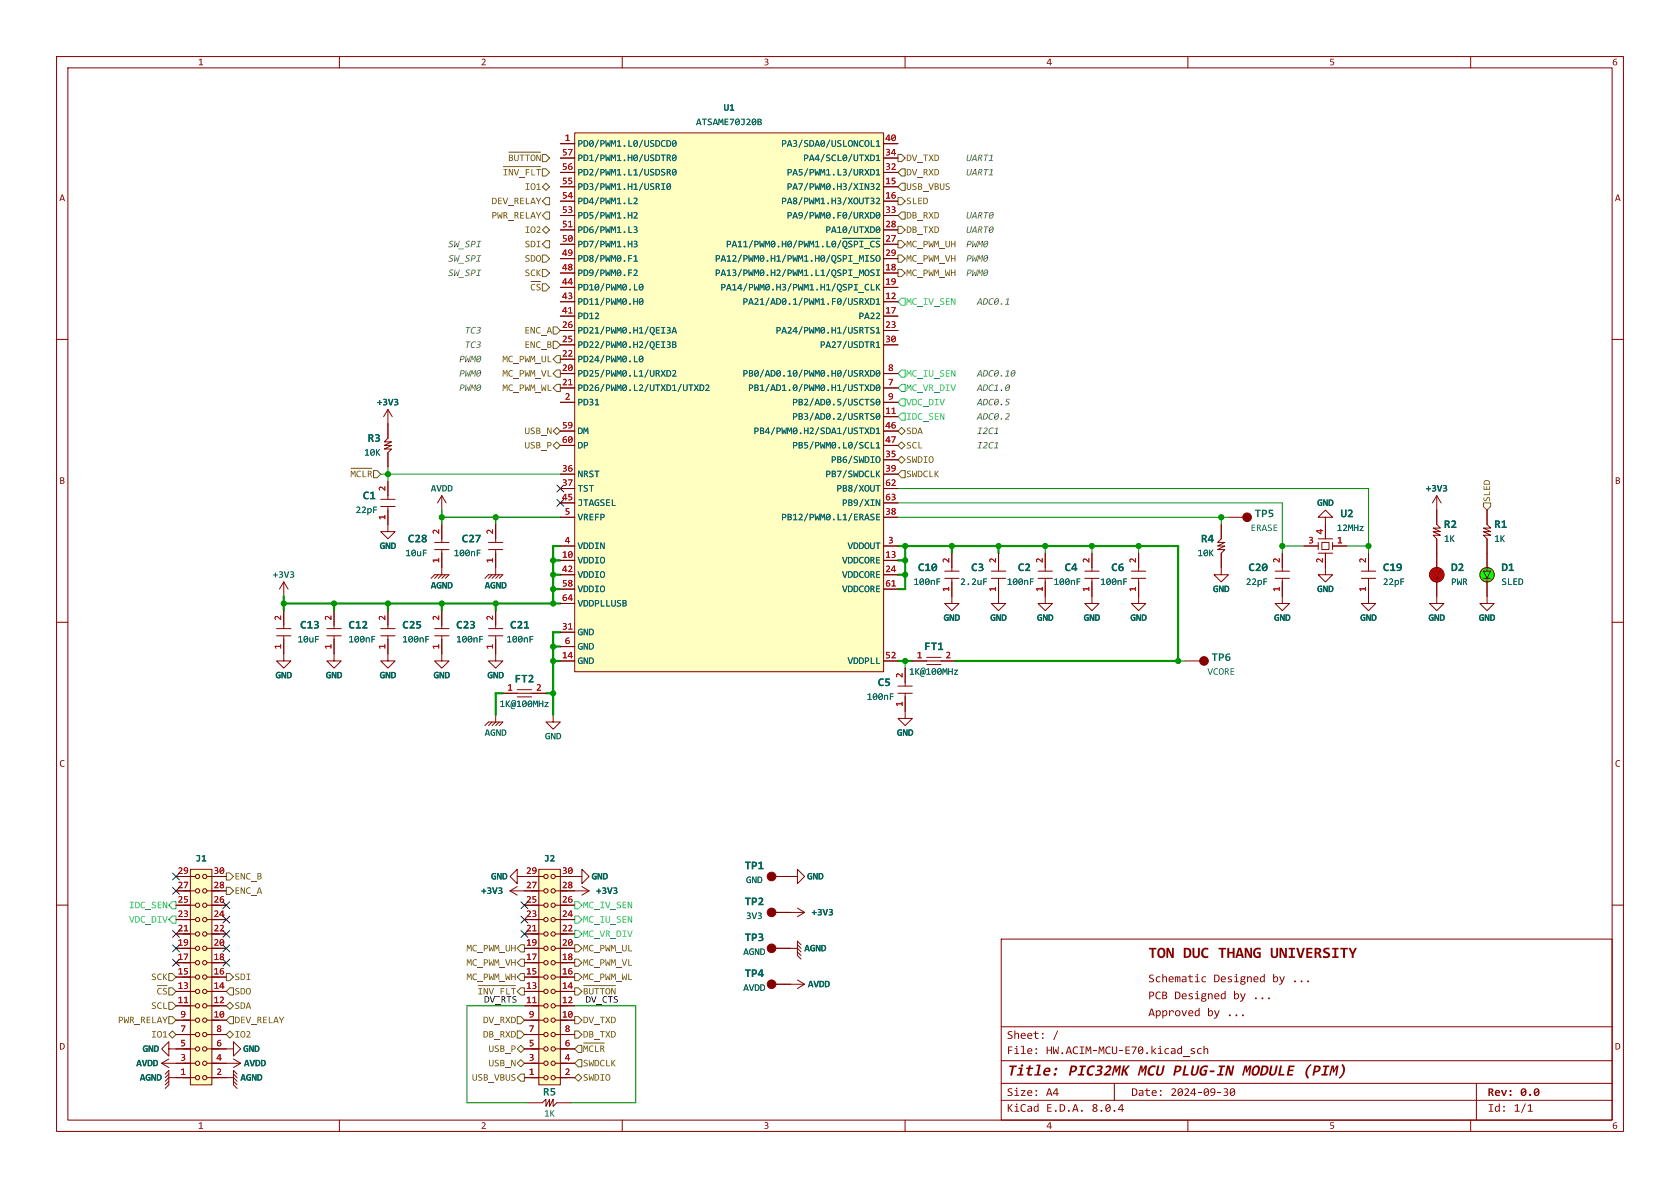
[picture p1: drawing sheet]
<svg xmlns="http://www.w3.org/2000/svg" width="297mm" height="210mm" viewBox="0 0 297 210" stroke-linecap="round" stroke-linejoin="round" font-family="sans-serif">
<defs><g id="words">
<g font-size="2.8" fill="#840000">
<text x="203" y="169.9">TONDUCTHANGUNIVERSITY</text>
<text x="178" y="190.7">Title:</text>
<text x="188.8" y="190.7">PIC32MKMCUPLUG-IN MODULE</text>
<text x="230.3" y="190.7">(PIM)</text>
</g>
<g font-size="2.1" fill="#006464">
<text x="65" y="78.5">R3</text>
<text x="64.1" y="88.7">C1</text>
<text x="221.8" y="91.9">TP5</text>
<text x="237" y="91.9">U2</text>
<text x="255.3" y="93.8">R2</text>
<text x="264.2" y="93.8">R1</text>
<text x="72.1" y="96.3">C28</text>
<text x="81.6" y="96.3">C27</text>
<text x="162.3" y="101.4">C10</text>
<text x="171.7" y="101.4">C3</text>
<text x="179.9" y="101.4">C2</text>
<text x="188.2" y="101.4">C4</text>
<text x="196.4" y="101.4">C6</text>
<text x="212.3" y="96.3">R4</text>
<text x="220.7" y="101.4">C20</text>
<text x="244.5" y="101.4">C19</text>
<text x="256.5" y="101.4">D2</text>
<text x="265.4" y="101.4">D1</text>
<text x="53.1" y="111.6">C13</text>
<text x="61.6" y="111.6">C12</text>
<text x="71.1" y="111.6">C25</text>
<text x="80.6" y="111.6">C23</text>
<text x="90.2" y="111.6">C21</text>
<text x="163.4" y="115.4">FT1</text>
<text x="214.2" y="117.3">TP6</text>
<text x="91" y="121.1">FT2</text>
<text x="155.2" y="121.7">C5</text>
<text x="131.6" y="154.1">TP1</text>
<text x="131.6" y="160.5">TP2</text>
<text x="131.6" y="166.8">TP3</text>
<text x="131.6" y="173.2">TP4</text>
<text x="96" y="194.1">R5</text>
</g>
<g font-size="2.1" fill="#840000">
<text x="203" y="174.1">Schematic</text>
<text x="203" y="177.1">PCBDesigned</text>
<text x="214.5" y="174.1">Designed</text>
<text x="218" y="177.1">by ...</text>
<text x="224.9" y="174.1">by ...</text>
<text x="178" y="184.1">Sheet:</text>
<text x="186.1" y="184.1">/</text>
<text x="203" y="180.1">Approved by ...</text>
<text x="178" y="186.8">File:</text>
<text x="184.9" y="186.8">HW.ACIM-MCU-E70.kicad_sch</text>
<text x="178" y="197">KiCad E.D.A.</text>
<text x="178" y="194.2">Size:</text>
<text x="184.9" y="194.2">A4</text>
<text x="193" y="197">8.0.4</text>
<text x="200" y="194.2">Date:</text>
<text x="206.9" y="194.2">2024-09-30</text>
<text x="263" y="194.2">Rev: 0.0</text>
<text x="263" y="197">Id:</text>
<text x="267.6" y="197">1/1</text>
</g>
<g font-size="1.8" fill="#840000">
<text x="35" y="11.9">1</text>
<text x="85" y="11.9">2</text>
<text x="135" y="11.9">3</text>
<text x="185" y="11.9">4</text>
<text x="235" y="11.9">5</text>
<text x="285" y="11.9">6</text>
<text x="10.5" y="35.9">A</text>
<text x="285.5" y="35.9">A</text>
<text x="10.5" y="85.9">B</text>
<text x="285.5" y="85.9">B</text>
<text x="10.5" y="135.9">C</text>
<text x="285.5" y="135.9">C</text>
<text x="10.5" y="185.9">D</text>
<text x="285.5" y="185.9">D</text>
<text x="35" y="199.9">1</text>
<text x="85" y="199.9">2</text>
<text x="135" y="199.9">3</text>
<text x="185" y="199.9">4</text>
<text x="235" y="199.9">5</text>
<text x="285" y="199.9">6</text>
</g>
<g font-size="1.8" fill="#006464">
<text x="123" y="22.5">ATSAME70J20B</text>
<text x="127.9" y="20">U1</text>
<text x="102.1" y="26.3">PD0/PWM1.L0/USDCD0</text>
<text x="102.1" y="28.8">PD1/PWM1.H0/USDTR0</text>
<text x="138.1" y="26.3">PA3/SDA0/USLONCOL1</text>
<text x="142" y="28.8">PA4/SCL0/UTXD1</text>
<text x="102.1" y="33.9">PD3/PWM1.H1/USRI0</text>
<text x="102.1" y="31.4">PD2/PWM1.L1/USDSR0</text>
<text x="139.1" y="33.9">PA7/PWM0.H3/XIN32</text>
<text x="139.1" y="31.4">PA5/PWM1.L3/URXD1</text>
<text x="102.1" y="41.5">PD6/PWM1.L3</text>
<text x="102.1" y="39">PD5/PWM1.H2</text>
<text x="102.1" y="36.5">PD4/PWM1.L2</text>
<text x="138.1" y="36.5">PA8/PWM1.H3/XOUT32</text>
<text x="139.1" y="39">PA9/PWM0.F0/URXD0</text>
<text x="145.9" y="41.5">PA10/UTXD0</text>
<text x="102.1" y="46.6">PD8/PWM0.F1</text>
<text x="102.1" y="44.1">PD7/PWM1.H3</text>
<text x="126.4" y="46.6">PA12/PWM0.H1/PWM1.H0/QSPI_MISO</text>
<text x="128.4" y="44.1">PA11/PWM0.H0/PWM1.L0/~{QSPI_CS}</text>
<text x="102.1" y="51.7">PD10/PWM0.L0</text>
<text x="102.1" y="49.2">PD9/PWM0.F2</text>
<text x="126.4" y="49.2">PA13/PWM0.H2/PWM1.L1/QSPI_MOSI</text>
<text x="127.4" y="51.7">PA14/PWM0.H3/PWM1.H1/QSPI_CLK</text>
<text x="102.1" y="59.3">PD21/PWM0.H1/QEI3A</text>
<text x="102.1" y="56.8">PD12</text>
<text x="102.1" y="54.2">PD11/PWM0.H0</text>
<text x="131.3" y="54.2">PA21/AD0.1/PWM1.F0/USRXD1</text>
<text x="137.1" y="59.3">PA24/PWM0.H1/USRTS1</text>
<text x="151.8" y="56.8">PA22</text>
<text x="102.1" y="64.4">PD24/PWM0.L0</text>
<text x="102.1" y="61.9">PD22/PWM0.H2/QEI3B</text>
<text x="145" y="61.9">PA27/USDTR1</text>
<text x="102.1" y="66.9">PD25/PWM0.L1/URXD2</text>
<text x="102.1" y="69.5">PD26/PWM0.L2/UTXD1/UTXD2</text>
<text x="131.3" y="66.9">PB0/AD0.10/PWM0.H0/USRXD0</text>
<text x="132.3" y="69.5">PB1/AD1.0/PWM0.H1/USTXD0</text>
<text x="66.6" y="72">+3V3</text>
<text x="102.1" y="72">PD31</text>
<text x="102.1" y="77.1">DM</text>
<text x="133.2" y="77.1">PB4/PWM0.H2/SDA1/USTXD1</text>
<text x="140.1" y="74.6">PB3/AD0.2/USRTS0</text>
<text x="140.1" y="72">PB2/AD0.5/USCTS0</text>
<text x="64.4" y="80.9">10K</text>
<text x="102.1" y="79.6">DP</text>
<text x="140.1" y="79.6">PB5/PWM0.L0/SCL1</text>
<text x="146.9" y="82.2">PB6/SWDIO</text>
<text x="76.2" y="87.3">AVDD</text>
<text x="102.1" y="84.7">NRST</text>
<text x="102.1" y="87.3">TST</text>
<text x="102.1" y="89.8">JTAGSEL</text>
<text x="145.9" y="84.7">PB7/SWDCLK</text>
<text x="147.9" y="87.3">PB8/XOUT</text>
<text x="148.9" y="89.8">PB9/XIN</text>
<text x="232.9" y="89.8">GND</text>
<text x="252" y="87.3">+3V3</text>
<text x="62.9" y="91.1">22pF</text>
<text x="102.1" y="92.3">VREFP</text>
<text x="138.1" y="92.3">PB12/PWM0.L1/ERASE</text>
<text x="221.1" y="94.2">ERASE</text>
<text x="236.3" y="94.2">12MHz</text>
<text x="67.1" y="97.4">GND</text>
<text x="71.7" y="98.7">10uF</text>
<text x="80.2" y="98.7">100nF</text>
<text x="102.1" y="100">VDDIO</text>
<text x="102.1" y="97.4">VDDIN</text>
<text x="148.9" y="100">VDDCORE</text>
<text x="149.8" y="97.4">VDDOUT</text>
<text x="211.7" y="98.7">10K</text>
<text x="255.3" y="96.2">1K</text>
<text x="264.2" y="96.2">1K</text>
<text x="48.2" y="102.5">+3V3</text>
<text x="76.2" y="104.4">AGND</text>
<text x="85.7" y="104.4">AGND</text>
<text x="102.1" y="102.5">VDDIO</text>
<text x="102.1" y="105">VDDIO</text>
<text x="102.1" y="107.6">VDDPLLUSB</text>
<text x="148.9" y="102.5">VDDCORE</text>
<text x="148.9" y="105">VDDCORE</text>
<text x="161.5" y="103.8">100nF</text>
<text x="169.7" y="103.8">2.2uF</text>
<text x="178" y="103.8">100nF</text>
<text x="186.3" y="103.8">100nF</text>
<text x="194.5" y="103.8">100nF</text>
<text x="214.4" y="105">GND</text>
<text x="220.2" y="103.8">22pF</text>
<text x="232.9" y="105">GND</text>
<text x="244.5" y="103.8">22pF</text>
<text x="256.5" y="103.8">PWR</text>
<text x="265.4" y="103.8">SLED</text>
<text x="52.6" y="113.9">10uF</text>
<text x="61.6" y="113.9">100nF</text>
<text x="71.1" y="113.9">100nF</text>
<text x="80.6" y="113.9">100nF</text>
<text x="89.5" y="113.9">100nF</text>
<text x="102.1" y="112.7">GND</text>
<text x="166.8" y="110.1">GND</text>
<text x="175.1" y="110.1">GND</text>
<text x="183.3" y="110.1">GND</text>
<text x="191.6" y="110.1">GND</text>
<text x="199.8" y="110.1">GND</text>
<text x="225.2" y="110.1">GND</text>
<text x="240.5" y="110.1">GND</text>
<text x="252.5" y="110.1">GND</text>
<text x="261.4" y="110.1">GND</text>
<text x="102.1" y="117.7">GND</text>
<text x="102.1" y="115.2">GND</text>
<text x="149.8" y="117.7">VDDPLL</text>
<text x="160.7" y="119.6">1K@100MHz</text>
<text x="213.5" y="119.6">VCORE</text>
<text x="48.7" y="120.3">GND</text>
<text x="57.6" y="120.3">GND</text>
<text x="67.1" y="120.3">GND</text>
<text x="76.6" y="120.3">GND</text>
<text x="86.2" y="120.3">GND</text>
<text x="88.3" y="125.4">1K@100MHz</text>
<text x="153.2" y="124.1">100nF</text>
<text x="85.7" y="130.4">AGND</text>
<text x="96.3" y="131.1">GND</text>
<text x="158.6" y="130.4">GND</text>
<text x="34.6" y="152.7">J1</text>
<text x="86.8" y="155.8">GND</text>
<text x="96.2" y="152.7">J2</text>
<text x="104.6" y="155.8">GND</text>
<text x="142.7" y="155.8">GND</text>
<text x="85" y="158.4">+3V3</text>
<text x="105.4" y="158.4">+3V3</text>
<text x="131.9" y="156.5">GND</text>
<text x="131.9" y="162.8">3V3</text>
<text x="143.5" y="162.2">+3V3</text>
<text x="131.4" y="169.2">AGND</text>
<text x="142.2" y="168.5">AGND</text>
<text x="131.4" y="175.5">AVDD</text>
<text x="142.8" y="174.9">AVDD</text>
<text x="24.1" y="188.9">AVDD</text>
<text x="24.7" y="191.4">AGND</text>
<text x="25.2" y="186.3">GND</text>
<text x="42.5" y="191.4">AGND</text>
<text x="43" y="186.3">GND</text>
<text x="43.1" y="188.9">AVDD</text>
<text x="96.2" y="197.8">1K</text>
</g>
<g font-size="1.8" fill="#725600">
<text x="89.8" y="28.8">~{BUTTON}</text>
<text x="160.2" y="28.8">DV_TXD</text>
<text x="88.9" y="31.4">~{INV_FLT}</text>
<text x="92.8" y="33.9">IO1</text>
<text x="160.2" y="31.4">DV_RXD</text>
<text x="160.2" y="33.9">USB_VBUS</text>
<text x="86.9" y="36.5">DEV_RELAY</text>
<text x="86.9" y="39">PWR_RELAY</text>
<text x="92.8" y="41.5">IO2</text>
<text x="160.2" y="36.5">SLED</text>
<text x="160.2" y="41.5">DB_TXD</text>
<text x="160.2" y="39">DB_RXD</text>
<text x="92.8" y="46.6">SDO</text>
<text x="92.8" y="44.1">SDI</text>
<text x="160.2" y="46.6">MC_PWM_VH</text>
<text x="92.8" y="49.2">SCK</text>
<text x="93.7" y="51.7">~{CS}</text>
<text x="160.2" y="49.2">MC_PWM_WH</text>
<text x="92.7" y="59.3">ENC_A</text>
<text x="88.8" y="64.4">MC_PWM_UL</text>
<text x="92.7" y="61.9">ENC_B</text>
<text x="88.8" y="66.9">MC_PWM_VL</text>
<text x="88.8" y="69.5">MC_PWM_WL</text>
<text x="92.7" y="77.1">USB_N</text>
<text x="160.2" y="77.1">SDA</text>
<text x="92.7" y="79.6">USB_P</text>
<text x="160.2" y="79.6">SCL</text>
<text x="160.2" y="82.2">SWDIO</text>
<text x="160.2" y="84.7">SWDCLK</text>
<text x="263.8" y="88.7" transform="rotate(-90 263.8 88.7)">SLED</text>
<text x="41.5" y="155.8">ENC_B</text>
<text x="41.5" y="158.4">ENC_A</text>
<text x="26.7" y="173.6">SCK</text>
<text x="41.5" y="173.6">SDI</text>
<text x="82.5" y="168.5">MC_PWM_UH</text>
<text x="82.5" y="173.6">MC_PWM_WH</text>
<text x="82.5" y="171.1">MC_PWM_VH</text>
<text x="103.1" y="173.6">MC_PWM_WL</text>
<text x="103.1" y="171.1">MC_PWM_VL</text>
<text x="103.1" y="168.5">MC_PWM_UL</text>
<text x="26.7" y="178.7">SCL</text>
<text x="27.7" y="176.2">~{CS}</text>
<text x="41.5" y="176.2">SDO</text>
<text x="41.5" y="178.7">SDA</text>
<text x="84.4" y="176.2">~{INV_FLT}</text>
<text x="103.1" y="176.2">~{BUTTON}</text>
<text x="20.9" y="181.2">PWR_RELAY</text>
<text x="26.7" y="183.8">IO1</text>
<text x="41.5" y="183.8">IO2</text>
<text x="41.5" y="181.2">DEV_RELAY</text>
<text x="85.4" y="183.8">DB_RXD</text>
<text x="85.4" y="181.2">DV_RXD</text>
<text x="103.1" y="181.2">DV_TXD</text>
<text x="103.1" y="183.8">DB_TXD</text>
<text x="83.4" y="191.4">USB_VBUS</text>
<text x="86.4" y="186.3">USB_P</text>
<text x="86.4" y="188.9">USB_N</text>
<text x="103.1" y="191.4">SWDIO</text>
<text x="103.1" y="188.9">SWDCLK</text>
</g>
<g font-size="1.8" fill="#a90000">
<text x="99.4" y="27.7">57</text>
<text x="99.8" y="25.1">1</text>
<text x="156.5" y="27.7">34</text>
<text x="156.5" y="25.1">40</text>
<text x="99.4" y="35.3">54</text>
<text x="99.4" y="32.8">55</text>
<text x="99.4" y="30.2">56</text>
<text x="156.5" y="32.8">15</text>
<text x="156.5" y="35.3">16</text>
<text x="156.5" y="30.2">32</text>
<text x="99.4" y="40.4">51</text>
<text x="99.4" y="37.8">53</text>
<text x="156.5" y="40.4">28</text>
<text x="156.5" y="37.8">33</text>
<text x="99.4" y="45.5">49</text>
<text x="99.4" y="42.9">50</text>
<text x="156.5" y="42.9">27</text>
<text x="156.5" y="45.5">29</text>
<text x="99.4" y="53.1">43</text>
<text x="99.4" y="50.5">44</text>
<text x="99.4" y="48">48</text>
<text x="156.5" y="53.1">12</text>
<text x="156.5" y="48">18</text>
<text x="156.5" y="50.5">19</text>
<text x="99.4" y="58.2">26</text>
<text x="99.4" y="55.6">41</text>
<text x="156.5" y="55.6">17</text>
<text x="156.5" y="58.2">23</text>
<text x="99.4" y="65.8">20</text>
<text x="99.4" y="63.2">22</text>
<text x="99.4" y="60.7">25</text>
<text x="156.5" y="60.7">30</text>
<text x="157" y="65.8">8</text>
<text x="99.4" y="68.3">21</text>
<text x="99.8" y="70.9">2</text>
<text x="157" y="68.3">7</text>
<text x="157" y="70.9">9</text>
<text x="99.4" y="75.9">59</text>
<text x="156.5" y="73.4">11</text>
<text x="156.5" y="75.9">46</text>
<text x="99.4" y="83.6">36</text>
<text x="99.4" y="78.5">60</text>
<text x="156.5" y="81">35</text>
<text x="156.5" y="83.6">39</text>
<text x="156.5" y="78.5">47</text>
<text x="68.3" y="86.8" transform="rotate(-90 68.3 86.8)">2</text>
<text x="99.4" y="86.1">37</text>
<text x="99.4" y="88.6">45</text>
<text x="156.5" y="86.1">62</text>
<text x="156.5" y="88.6">63</text>
<text x="68.3" y="91.9" transform="rotate(-90 68.3 91.9)">1</text>
<text x="77.9" y="94.5" transform="rotate(-90 77.9 94.5)">2</text>
<text x="87.4" y="94.5" transform="rotate(-90 87.4 94.5)">2</text>
<text x="99.8" y="91.2">5</text>
<text x="156.5" y="91.2">38</text>
<text x="234.1" y="94.5" transform="rotate(-90 234.1 94.5)">4</text>
<text x="77.9" y="99.5" transform="rotate(-90 77.9 99.5)">1</text>
<text x="87.4" y="99.5" transform="rotate(-90 87.4 99.5)">1</text>
<text x="99.4" y="98.8">10</text>
<text x="99.4" y="101.3">42</text>
<text x="99.8" y="96.3">4</text>
<text x="156.5" y="98.8">13</text>
<text x="156.5" y="101.3">24</text>
<text x="157" y="96.3">3</text>
<text x="168" y="99.5" transform="rotate(-90 168 99.5)">2</text>
<text x="176.3" y="99.5" transform="rotate(-90 176.3 99.5)">2</text>
<text x="184.5" y="99.5" transform="rotate(-90 184.5 99.5)">2</text>
<text x="192.8" y="99.5" transform="rotate(-90 192.8 99.5)">2</text>
<text x="201" y="99.5" transform="rotate(-90 201 99.5)">2</text>
<text x="226.4" y="99.5" transform="rotate(-90 226.4 99.5)">2</text>
<text x="231.3" y="96.3">3</text>
<text x="234.1" y="99.5" transform="rotate(-90 234.1 99.5)">2</text>
<text x="236.4" y="96.3">1</text>
<text x="241.7" y="99.5" transform="rotate(-90 241.7 99.5)">2</text>
<text x="99.4" y="103.9">58</text>
<text x="99.4" y="106.4">64</text>
<text x="156.5" y="103.9">61</text>
<text x="168" y="104.6" transform="rotate(-90 168 104.6)">1</text>
<text x="176.3" y="104.6" transform="rotate(-90 176.3 104.6)">1</text>
<text x="184.5" y="104.6" transform="rotate(-90 184.5 104.6)">1</text>
<text x="192.8" y="104.6" transform="rotate(-90 192.8 104.6)">1</text>
<text x="201" y="104.6" transform="rotate(-90 201 104.6)">1</text>
<text x="226.4" y="104.6" transform="rotate(-90 226.4 104.6)">1</text>
<text x="241.7" y="104.6" transform="rotate(-90 241.7 104.6)">1</text>
<text x="49.9" y="109.7" transform="rotate(-90 49.9 109.7)">2</text>
<text x="58.8" y="109.7" transform="rotate(-90 58.8 109.7)">2</text>
<text x="68.3" y="109.7" transform="rotate(-90 68.3 109.7)">2</text>
<text x="77.9" y="109.7" transform="rotate(-90 77.9 109.7)">2</text>
<text x="87.4" y="109.7" transform="rotate(-90 87.4 109.7)">2</text>
<text x="99.4" y="111.5">31</text>
<text x="49.9" y="114.8" transform="rotate(-90 49.9 114.8)">1</text>
<text x="58.8" y="114.8" transform="rotate(-90 58.8 114.8)">1</text>
<text x="68.3" y="114.8" transform="rotate(-90 68.3 114.8)">1</text>
<text x="77.9" y="114.8" transform="rotate(-90 77.9 114.8)">1</text>
<text x="87.4" y="114.8" transform="rotate(-90 87.4 114.8)">1</text>
<text x="99.4" y="116.6">14</text>
<text x="99.8" y="114">6</text>
<text x="156.5" y="116.6">52</text>
<text x="159.8" y="119.9" transform="rotate(-90 159.8 119.9)">2</text>
<text x="162.1" y="116.6">1</text>
<text x="167.2" y="116.6">2</text>
<text x="89.7" y="122.3">1</text>
<text x="94.8" y="122.3">2</text>
<text x="159.8" y="124.9" transform="rotate(-90 159.8 124.9)">1</text>
<text x="31.4" y="154.7">29</text>
<text x="37.8" y="154.7">30</text>
<text x="93" y="154.7">29</text>
<text x="99.4" y="154.7">30</text>
<text x="31.4" y="159.8">25</text>
<text x="31.4" y="157.2">27</text>
<text x="37.8" y="159.8">26</text>
<text x="37.8" y="157.2">28</text>
<text x="93" y="159.8">25</text>
<text x="93" y="157.2">27</text>
<text x="99.4" y="159.8">26</text>
<text x="99.4" y="157.2">28</text>
<text x="31.4" y="167.4">19</text>
<text x="31.4" y="164.8">21</text>
<text x="31.4" y="162.3">23</text>
<text x="37.8" y="167.4">20</text>
<text x="37.8" y="164.8">22</text>
<text x="37.8" y="162.3">24</text>
<text x="93" y="167.4">19</text>
<text x="93" y="164.8">21</text>
<text x="93" y="162.3">23</text>
<text x="99.4" y="167.4">20</text>
<text x="99.4" y="164.8">22</text>
<text x="99.4" y="162.3">24</text>
<text x="31.4" y="172.5">15</text>
<text x="31.4" y="169.9">17</text>
<text x="37.8" y="172.5">16</text>
<text x="37.8" y="169.9">18</text>
<text x="93" y="172.5">15</text>
<text x="93" y="169.9">17</text>
<text x="99.4" y="172.5">16</text>
<text x="99.4" y="169.9">18</text>
<text x="31.4" y="177.5">11</text>
<text x="31.4" y="175">13</text>
<text x="37.8" y="177.5">12</text>
<text x="37.8" y="175">14</text>
<text x="93" y="175">13</text>
<text x="93" y="177.5">11</text>
<text x="99.4" y="177.5">12</text>
<text x="99.4" y="175">14</text>
<text x="31.9" y="185.2">5</text>
<text x="31.9" y="182.6">7</text>
<text x="31.9" y="180.1">9</text>
<text x="37.8" y="180.1">10</text>
<text x="38.2" y="185.2">6</text>
<text x="38.2" y="182.6">8</text>
<text x="93.5" y="185.2">5</text>
<text x="93.5" y="182.6">7</text>
<text x="93.5" y="180.1">9</text>
<text x="99.4" y="180.1">10</text>
<text x="99.8" y="185.2">6</text>
<text x="99.8" y="182.6">8</text>
<text x="31.9" y="187.7">3</text>
<text x="31.9" y="190.2">1</text>
<text x="38.2" y="190.2">2</text>
<text x="38.2" y="187.7">4</text>
<text x="93.5" y="187.7">3</text>
<text x="93.5" y="190.2">1</text>
<text x="99.8" y="190.2">2</text>
<text x="99.8" y="187.7">4</text>
</g>
<g font-size="1.8" fill="#484848">
<text x="170.8" y="28.8">UART1</text>
<text x="170.8" y="31.4">UART1</text>
<text x="170.8" y="41.5">UART0</text>
<text x="170.8" y="39">UART0</text>
<text x="79.2" y="46.6">SW_SPI</text>
<text x="79.2" y="44.1">SW_SPI</text>
<text x="170.8" y="44.1">PWM0</text>
<text x="170.8" y="46.6">PWM0</text>
<text x="79.2" y="49.2">SW_SPI</text>
<text x="170.8" y="49.2">PWM0</text>
<text x="82.2" y="59.3">TC3</text>
<text x="172.7" y="54.2">ADC0.1</text>
<text x="81.2" y="64.4">PWM0</text>
<text x="82.2" y="61.9">TC3</text>
<text x="81.2" y="66.9">PWM0</text>
<text x="81.2" y="69.5">PWM0</text>
<text x="172.7" y="66.9">ADC0.10</text>
<text x="172.7" y="69.5">ADC1.0</text>
<text x="172.7" y="74.6">ADC0.2</text>
<text x="172.7" y="77.1">I2C1</text>
<text x="172.7" y="72">ADC0.5</text>
<text x="172.7" y="79.6">I2C1</text>
</g>
<g font-size="1.8" fill="#00c864">
<text x="160.2" y="54.2">MC_IV_SEN</text>
<text x="160.2" y="66.9">MC_IU_SEN</text>
<text x="160.2" y="69.5">MC_VR_DIV</text>
<text x="160.2" y="74.6">IDC_SEN</text>
<text x="160.2" y="72">VDC_DIV</text>
<text x="22.8" y="160.9">IDC_SEN</text>
<text x="103.1" y="160.9">MC_IV_SEN</text>
<text x="22.8" y="163.5">VDC_DIV</text>
<text x="103.1" y="166">MC_VR_DIV</text>
<text x="103.1" y="163.5">MC_IU_SEN</text>
</g>
<text font-size="1.8" fill="#009600" x="61.9" y="84.7">~{MCLR}</text>
<g font-size="1.8" fill="#0f0f0f">
<text x="85.6" y="177.5">DV_RTS 11</text>
<text x="103.5" y="177.5">DV_CTS</text>
</g>
</g></defs>
<g fill="none" stroke="#840000" stroke-width=".18">
<path d="M10 10h277v190h-277zM12 12h273v186h-273zM60 10v2M110 10v2M160 10v2M210 10v2M260 10v2M10 60h2M285 60h2M10 110h2M285 110h2M10 160h2"/>
<path d="M285 160h2M177 166h108v32h-108zM60 198v2M110 198v2M160 198v2M210 198v2M260 198v2"/>
</g>
<path d="M217.6 192.5a.57 .57 0 0 1 .7 .1 .57 .57 0 0 1 .1 .7 .47 .47 0 0 1-.5 .5 .47 .47 0 0 1-.5-.4h.2a.33 .33 0 0 0 .5 .2 .33 .33 0 0 0 .1-.5v-.2l-.6 .5h-.2v-.3h.2v.1l.5-.4a.31 .31 0 0 0-.4-.3 .31 .31 0 0 0-.1 .5l-.2 .1z" fill="#840000"/>
<path d="M177 194.5h108" fill="none" stroke="#840000" stroke-width=".18"/>
<path d="M198.2 195.2h.3v.9h.2v.1h-.2v.3h-.2v-.3h-.6v-.1h.6v-.7l-.5 .7h-.1z" fill="#840000"/>
<path d="M177 191.5h108" fill="none" stroke="#840000" stroke-width=".18"/>
<g fill="#840000">
<path d="M270.1 195.4l.5-.2v1.2h.3v.1h-.8v-.1h.3v-1l-.3 .2z"/>
<circle cx="183.2" cy="192.8" r=".16"/>
<circle cx="183.2" cy="193.6" r=".16"/>
<circle cx="265.9" cy="195.6" r=".16"/>
<circle cx="265.9" cy="196.4" r=".16"/>
</g>
<path d="M177 187.5h108" fill="none" stroke="#840000" stroke-width=".18"/>
<g fill="#840000">
<path d="M184.7 188.9a.55 .55 0 0 1 .8-.2 .55 .55 0 0 1 .2 .8h-.9a.47 .47 0 0 0 .7 .3v.3a.66 .66 0 0 1-.9 0 .66 .66 0 0 1-.1-.8h.9a.29 .29 0 0 0-.3-.4 .29 .29 0 0 0-.3 .4h-.3z"/>
<path d="M181.8 185.4a.46 .46 0 0 1 .5-.1 .46 .46 0 0 1 .2 .6h-.7l.1 .3h.5v.1a.55 .55 0 0 1-.6 0 .55 .55 0 0 1-.2-.6h.7a.27 .27 0 0 0-.3-.3 .27 .27 0 0 0-.2 .3h-.2z"/>
<circle cx="186.7" cy="189" r=".25"/>
<circle cx="186.5" cy="189.9" r=".25"/>
<circle cx="183.2" cy="185.4" r=".16"/>
<circle cx="183.2" cy="186.2" r=".16"/>
</g>
<path d="M177 181.5h108" fill="none" stroke="#840000" stroke-width=".18"/>
<g fill="#840000">
<circle cx="231.3" cy="173.5" r=".17"/>
<circle cx="224.3" cy="176.5" r=".17"/>
</g>
<path d="M197 191.5v3M261 191.5v6.5" fill="none" stroke="#840000" stroke-width=".18"/>
<circle cx="219.7" cy="179.5" r=".17" fill="#840000"/>
<path d="M68.6 74.9v2.6l-.7 .6h1.3l-1.3 .6h1.3l-1.3 .7h1.3l-.6 .6v2.6" fill="none" stroke="#840000" stroke-width=".18"/>
<path d="M33.7 153.7h3.8v38.1h-3.8z" fill="#ffffc2"/>
<g fill="none" stroke="#840000" stroke-width=".18">
<path d="M161.3 116.8h7.6M163.8 117.5h2.6M163.8 116.2h2.6M184.8 105.4v1.3h-1.3l1.3 1.3 1.3-1.3h-1.3M32.4 154.9h2.1M32.4 157.5h2.1M33.7 153.7h3.8v38.1h-3.8zM36.6 154.9h2.1M36.6 157.5h2.1M101.6 154.9h1.3v1.3l1.2-1.3-1.2-1.2v1.2M31.1 165.1h3.4M31.1 177.8h3.4"/>
<path d="M32.4 160h2.1M32.4 162.6h2.1M32.4 167.6h2.1M32.4 170.2h2.1M32.4 172.7h2.1M32.4 175.3h2.1M36.6 160h2.1M36.6 162.6h2.1M36.6 165.1h2.1M36.6 167.6h2.1M36.6 170.2h2.1M36.6 172.7h2.1"/>
<path d="M36.6 175.3h2.1M36.6 177.8h2.1M28.6 188h5.9M28.6 188l1.2 .7M29.2 189.9l.6-.7v2.6l-.6 .6M29.8 185.4v-1.2l-1.2 1.2 1.2 1.3v-1.3h4.7M29.8 190.5h4.7M29.8 187.2l-1.2 .8M31.1 180.3h3.4M31.1 182.9h3.4M36.6 185.4h4.7v1.3l1.2-1.3-1.2-1.2v1.2M36.6 180.3h2.1"/>
<path d="M36.6 182.9h3.4M36.6 188h5.9M36.6 190.5h4.7l.6 .6M41.3 187.2l1.2 .8M41.3 191.1l.6 .7M41.3 189.9l.6 .6M41.9 189.9l-.6-.7v2.6l.6 .6M42.5 188l-1.2 .7"/>
<circle cx="34.9" cy="157.5" r=".38"/>
<circle cx="34.9" cy="154.9" r=".38"/>
<circle cx="36.2" cy="157.5" r=".38"/>
<circle cx="36.2" cy="154.9" r=".38"/>
<circle cx="34.9" cy="170.2" r=".38"/>
<circle cx="34.9" cy="175.3" r=".38"/>
<circle cx="34.9" cy="172.7" r=".38"/>
<circle cx="34.9" cy="177.8" r=".38"/>
<circle cx="34.9" cy="160" r=".38"/>
<circle cx="34.9" cy="162.6" r=".38"/>
<circle cx="34.9" cy="167.6" r=".38"/>
<circle cx="34.9" cy="165.1" r=".38"/>
<circle cx="36.2" cy="172.7" r=".38"/>
<circle cx="36.2" cy="177.8" r=".38"/>
<circle cx="36.2" cy="175.3" r=".38"/>
<circle cx="36.2" cy="170.2" r=".38"/>
<circle cx="36.2" cy="160" r=".38"/>
<circle cx="36.2" cy="162.6" r=".38"/>
<circle cx="36.2" cy="167.6" r=".38"/>
<circle cx="36.2" cy="165.1" r=".38"/>
<circle cx="34.9" cy="185.4" r=".38"/>
<circle cx="34.9" cy="188" r=".38"/>
<circle cx="34.9" cy="190.5" r=".38"/>
<circle cx="34.9" cy="180.3" r=".38"/>
<circle cx="34.9" cy="182.9" r=".38"/>
<circle cx="36.2" cy="185.4" r=".38"/>
<circle cx="36.2" cy="188" r=".38"/>
<circle cx="36.2" cy="190.5" r=".38"/>
<circle cx="36.2" cy="182.9" r=".38"/>
<circle cx="36.2" cy="180.3" r=".38"/>
</g>
<path d="M95.2 153.7h3.9v38.1h-3.9z" fill="#ffffc2"/>
<g fill="none" stroke="#840000" stroke-width=".18">
<path d="M160 125.7v1.3h-1.3l1.3 1.3 1.3-1.3h-1.3M94 154.9h2.1M94 157.5h2.1M95.2 153.7h3.9v38.1h-3.9zM98.2 154.9h2.1M98.2 157.5h2.1M101.6 157.5h2.5M102.9 156.7l1.2 .8M104.1 157.5l-1.2 .7M92.7 165.1h3.4M92.7 177.8h3.4M94 160h2.1"/>
<path d="M94 162.6h2.1M94 167.6h2.1M94 170.2h2.1M94 172.7h2.1M94 175.3h2.1M98.2 160h2.1M98.2 162.6h2.1M98.2 165.1h2.1M98.2 167.6h2.1M98.2 170.2h2.1M98.2 172.7h2.1M98.2 175.3h2.1"/>
<path d="M98.2 177.8h2.1M92.7 180.3h3.4M92.7 182.9h3.4M92.7 185.4h3.4M92.7 188h3.4M92.7 190.5h3.4M98.2 180.3h2.1M98.2 182.9h3.4M98.2 185.4h3.4M98.2 188h3.4M98.2 190.5h3.4"/>
<circle cx="96.5" cy="157.5" r=".38"/>
<circle cx="96.5" cy="154.9" r=".38"/>
<circle cx="97.8" cy="154.9" r=".38"/>
<circle cx="97.8" cy="157.5" r=".38"/>
<circle cx="96.5" cy="175.3" r=".38"/>
<circle cx="96.5" cy="177.8" r=".38"/>
<circle cx="96.5" cy="172.7" r=".38"/>
<circle cx="96.5" cy="170.2" r=".38"/>
<circle cx="96.5" cy="165.1" r=".38"/>
<circle cx="96.5" cy="162.6" r=".38"/>
<circle cx="96.5" cy="167.6" r=".38"/>
<circle cx="96.5" cy="160" r=".38"/>
<circle cx="97.8" cy="172.7" r=".38"/>
<circle cx="97.8" cy="175.3" r=".38"/>
<circle cx="97.8" cy="170.2" r=".38"/>
<circle cx="97.8" cy="177.8" r=".38"/>
<circle cx="97.8" cy="160" r=".38"/>
<circle cx="97.8" cy="167.6" r=".38"/>
<circle cx="97.8" cy="165.1" r=".38"/>
<circle cx="97.8" cy="162.6" r=".38"/>
<circle cx="96.5" cy="185.4" r=".38"/>
<circle cx="96.5" cy="188" r=".38"/>
<circle cx="96.5" cy="190.5" r=".38"/>
<circle cx="96.5" cy="182.9" r=".38"/>
<circle cx="96.5" cy="180.3" r=".38"/>
<circle cx="97.8" cy="185.4" r=".38"/>
<circle cx="97.8" cy="188" r=".38"/>
<circle cx="97.8" cy="190.5" r=".38"/>
<circle cx="97.8" cy="182.9" r=".38"/>
<circle cx="97.8" cy="180.3" r=".38"/>
</g>
<path d="M101.6 23.5h54.6v95.2h-54.6z" fill="#ffffc2"/>
<g fill="none" stroke="#840000" stroke-width=".18">
<path d="M99.1 25.4h2.5M101.6 23.5h54.6v95.2h-54.6zM99.1 55.9h2.5M99.1 40.6h2.5M68.6 72.4v2.5M68.6 72.4l-.8 1.3M68.6 72.4l.7 1.3M99.1 71.1h2.5M99.1 68.6h2.5M156.2 73.7h2.5M156.2 71.1h2.5M156.2 68.6h2.5"/>
<path d="M156.2 66h2.5M67.3 89.5h2.5M67.3 88.3h2.5M68.6 89.5v4.5h1.2l-1.2 1.3-1.3-1.3h1.3M68.6 85.1v3.2M76.8 97.2h2.6M76.8 95.9h2.6M78.1 87.6v2.6M78.1 92.7v3.2M78.1 97.2v4.4l-.6 .6M78.1 87.6l.8 1.3M78.1 87.6l-.8 1.3"/>
<path d="M86.4 97.2h2.5M86.4 95.9h2.5M87.6 92.7v3.2M87.6 97.2v4.4l-.6 .6M99.1 96.5h2.5M99.1 91.4h2.5M156.2 96.5h2.5M168.3 97.8v3.2M176.5 97.8v3.2M184.8 97.8v3.2M193 97.8v3.2M201.3 97.8v3.2"/>
<path d="M215.9 92.7v2.6l-.6 .6h1.2l-1.2 .6h1.2l-1.2 .7h1.2l-.6 .6v3.8h-1.3l1.3 1.3 1.3-1.3h-1.3M217.2 91.4h2.5M226.7 97.8v3.2M230.5 96.5h2.5M233 97.8h2.6M233 95.3h2.6M233 95.9v1.3M233.7 95.9h1.2v1.3h-1.2zM234.3 97.8v3.8h-1.3l1.3 1.3 1.3-1.3h-1.3M234.3 91.4h-1.3l1.3-1.2 1.3 1.2h-1.3v3.9M235.6 96.5h2.5M235.6 95.9v1.3"/>
<path d="M241.9 97.8v3.2M254 87.6v5.1l.6 .6h-1.2l1.2 .7h-1.2l1.2 .6h-1.2l.6 .7v5.7M254 87.6l.8 1.3M254 87.6l-.8 1.3M262.9 90.2v2.5l.6 .6h-1.2l1.2 .7h-1.2l1.2 .6h-1.2l.6 .7v5.7M48.9 112.4h2.5M48.9 111.1h2.5M50.2 112.4v4.4h1.2l-1.2 1.3-1.3-1.3h1.3M50.2 102.9l-.8 1.2M50.2 102.9v2.5M50.2 108v3.1M50.2 102.9l.7 1.2"/>
<path d="M57.8 112.4h2.5M57.8 111.1h2.5M59.1 112.4v4.4h1.2l-1.2 1.3-1.3-1.3h1.3M59.1 108v3.1M67.3 112.4h2.5M67.3 111.1h2.5M68.6 112.4v4.4h1.2l-1.2 1.3-1.3-1.3h1.3M68.6 108v3.1M76.2 102.2l.6-.6h2.6l-.7 .6M76.8 112.4h2.6M76.8 111.1h2.6M77.5 101.6l-.7 .6"/>
<path d="M78.1 112.4v4.4h1.3l-1.3 1.3-1.3-1.3h1.3M78.1 108v3.1M78.7 101.6l-.6 .6M85.7 102.2l.7-.6h2.5l-.6 .6M86.4 112.4h2.5M86.4 111.1h2.5M87 101.6l-.6 .6M87.6 112.4v4.4h1.3l-1.3 1.3-1.2-1.3h1.2M87.6 108v3.1M88.3 101.6l-.7 .6M99.1 111.8h2.5M99.1 114.3h2.5"/>
<path d="M156.2 104.1h2.5M160 118.1v3.2M167 102.2h2.5M167 101h2.5M168.3 102.2v4.5h-1.3l1.3 1.3 1.2-1.3h-1.2M175.3 102.2h2.5M175.3 101h2.5M176.5 102.2v4.5h-1.2l1.2 1.3 1.3-1.3h-1.3M183.5 102.2h2.6M183.5 101h2.6M184.8 102.2v3.2M191.8 102.2h2.5"/>
<path d="M191.8 101h2.5M193 102.2v4.5h-1.2l1.2 1.3 1.3-1.3h-1.3M200 102.2h2.6M200 101h2.6M201.3 102.2v4.5h-1.3l1.3 1.3 1.3-1.3h-1.3M209.5 116.8h2.6M225.4 102.2h2.6M225.4 101h2.6M226.7 102.2v4.5h-1.3l1.3 1.3 1.3-1.3h-1.3M240.7 102.2h2.5M240.7 101h2.5M241.9 102.2v4.5h1.3l-1.3 1.3-1.2-1.3h1.2"/>
<path d="M253.4 101h1.2l-.6 1.2zM253.4 102.2h1.2M254 102.2v4.5h-1.3l1.3 1.3 1.3-1.3h-1.3M262.3 101h1.2l-.6 1.2zM262.3 102.2h1.2M262.9 102.2v4.5h-1.3l1.3 1.3 1.3-1.3h-1.3M85.7 128.3l.7-.7h2.5l-.6 .7M87 127.6l-.6 .7M87.6 126.4v1.2l-.6 .7M88.3 127.6l-.7 .7M88.9 122.6h7.6M91.4 123.2h2.6"/>
<path d="M91.4 121.9h2.6M97.8 126.4v1.2h1.3l-1.3 1.3-1.3-1.3h1.3M158.7 122.6h2.6M158.7 121.3h2.6M160 122.6v3.1M90.2 157.5l1.2 .7M90.2 157.5h2.5M91.4 154.9v-1.2l-1.2 1.2 1.2 1.3v-1.3h1.3M91.4 156.7l-1.2 .8M137.2 154.9h3.8v1.3l1.2-1.3-1.2-1.2v1.2M137.2 161.3h5M137.2 174h5"/>
<path d="M137.2 167.6h3.8l.6 .7M141 173.2l1.2 .8M141 160.5l1.2 .8M141 168.3l.6 .6M141 167l.6 .6M141.6 167l-.6-.6v2.5l.6 .6M142.2 174l-1.2 .8M142.2 161.3l-1.2 .8M93.3 194.9h2.6l.6-.6v1.3l.7-1.3v1.3l.6-1.3v1.3l.6-.7h2.6"/>
<circle cx="254" cy="101.6" r="1.27"/>
<circle cx="262.9" cy="101.6" r="1.27"/>
</g>
<path d="M149 42.1h6.6" fill="none" stroke="#006464" stroke-width=".18"/>
<g fill="#840000" stroke="#840000" stroke-width=".18">
<circle cx="136.4" cy="161.3" r=".76"/>
<circle cx="220.5" cy="91.4" r=".76"/>
<circle cx="136.4" cy="174" r=".76"/>
<circle cx="136.4" cy="154.9" r=".76"/>
<circle cx="212.9" cy="116.8" r=".76"/>
<circle cx="136.4" cy="167.6" r=".76"/>
</g>
<circle cx="254" cy="101.6" r="1.27" fill="#f00" stroke="#f00" stroke-width=".18"/>
<circle cx="262.9" cy="101.6" r="1.27" fill="#0f0" stroke="#0f0" stroke-width=".18"/>
<g fill="none" stroke="#725600" stroke-width=".18">
<path d="M89 29.4h6.6M90 26.9h5.6M95.9 33l.6-.6 .7 .6-.7 .7zM158.7 34.9h.7l.6 .7-.6 .6h-.7zM158.7 27.3h.7l.6 .6-.6 .7h-.7zM159.4 29.8h.6v1.3h-.6l-.7-.6zM159.4 37.5h.6v1.2h-.6l-.7-.6zM159.4 32.4h.6v1.3h-.6l-.7-.7zM95.9 45.1h.6l.7 .6-.7 .7h-.6zM95.9 47.6h.6l.7 .7-.7 .6h-.6zM95.9 40.6l.6-.6 .7 .6-.7 .7zM96.5 42.5h.7v1.3h-.7l-.6-.6z"/>
<path d="M158.7 40h.7l.6 .6-.6 .7h-.7zM97.8 78.7l.6-.6 .7 .6-.7 .7zM262.3 88.9h1.2v.6l-.6 .7-.6-.7zM40 156.8h.6l.7 .7-.7 .6h-.6zM40 154.3h.6l.7 .6-.7 .7h-.6zM29.8 172.1h.7l.6 .6-.6 .7h-.7zM29.8 177.2h.7l.6 .6-.6 .6h-.7zM84.5 174.2h6.6M101.6 179.7h.6l.7 .6-.7 .7h-.6zM29.8 182.9l.7-.7 .6 .7-.6 .6zM91.4 185.4l.7-.6 .6 .6-.6 .7zM101.6 190.5l.6-.6 .7 .6-.7 .6z"/>
</g>
<path d="M101.6 159.4h.6l.7 .6-.7 .7h-.6zM29.8 160l.7-.6h.6v1.3h-.6zM30.5 161.9h.6v1.3h-.6l-.7-.6z" fill="none" stroke="#00c864" stroke-width=".18"/>
<g fill="#725600">
<path d="M103.2 184.8h.1l.2 .6 .3-.6h.1l.1 1.1h-.2v-.9l-.2 .6h-.1l-.2-.6-.1 .9h-.1z"/>
<path d="M104.3 184.9l.5-.1 .1 .1v.1a.43 .43 0 0 0-.6 .4 .43 .43 0 0 0 .6 .4v.1a.59 .59 0 0 1-.7-.2 .59 .59 0 0 1 .1-.8z"/>
<path d="M105.2 184.8h.2v1h.5v.1h-.7z"/>
<path d="M106.1 184.8h.3a.3 .3 0 0 1 .4 .2 .3 .3 0 0 1-.2 .4l.3 .5h-.2l-.3-.5-.1 .5h-.2v-.6h.4l.2-.2-.2-.1-.2-.1v.4h-.2z"/>
</g>
<g fill="none" stroke="#725600" stroke-width=".18">
<path d="M62.1 82.8h3.6M159.4 83.2h.6v1.3h-.6l-.7-.7zM40 177.8l.6-.6 .7 .6-.7 .6zM40.6 174.6h.7v1.3h-.7l-.6-.6zM40.6 179.7h.7v1.3h-.7l-.6-.7zM101.6 172.1h.6l.7 .6-.7 .7h-.6zM101.6 174.6h.6l.7 .7-.7 .6h-.6zM103.2 174.2h5.6M40 182.9l.6-.7 .7 .7-.7 .6zM101.6 185.4l.6-.6h.7v1.3h-.7zM101.6 182.2h.6l.7 .7-.7 .6h-.6zM101.6 188l.6-.7h.7v1.3h-.7z"/>
<path d="M103.2 184.4h3.6"/>
</g>
<g fill="#725600">
<path d="M160.3 42.6h.2l.2 .5 .2-.5h.2l.1 1.1h-.2v-1l-.3 .6h-.1l-.2-.6v1h-.1z"/>
<path d="M161.4 42.7l.5-.1h.2v.2a.43 .43 0 0 0-.7 .4 .43 .43 0 0 0 .7 .3v.2a.59 .59 0 0 1-.8-.3 .59 .59 0 0 1 .1-.7z"/>
<path d="M162.2 43.9h.9v.2h-.9z"/>
<path d="M163.3 42.6h.3a.37 .37 0 0 1 .4 .4 .37 .37 0 0 1-.4 .3h-.2v.4h-.1v-.5h.1a.27 .27 0 0 0 .5-.1 .27 .27 0 0 0-.3-.4h-.2v.5h-.1z"/>
<path d="M164.2 42.6h.1l.1 1 .2-.6h.1l.2 .6v-1h.2l-.1 1.1h-.2l-.2-.5-.2 .5h-.2z"/>
<path d="M165.2 42.6h.2l.2 .5 .2-.5h.2v1.1h-.1l-.1-1-.2 .6h-.1l-.2-.6v1h-.2z"/>
<path d="M166.1 43.9h1v.2h-1z"/>
<path d="M167.1 42.6h.2v.7a.24 .24 0 0 0 .2 .3 .24 .24 0 0 0 .3-.3v-.7h.1v.7a.4 .4 0 0 1-.4 .4 .4 .4 0 0 1-.4-.4z"/>
<path d="M168.1 42.6h.2v.5h.5v-.5h.1v1.1h-.1v-.5h-.5v.5h-.2z"/>
</g>
<path d="M158.7 45.1h.7l.6 .6-.6 .7h-.7zM158.7 47.6h.7l.6 .7-.6 .6h-.7zM158.7 78.7l.7-.6 .6 .6-.6 .7zM158.7 76.2l.7-.6 .6 .6-.6 .6zM158.7 81.3l.7-.7 .6 .7-.6 .6zM40 172.1h.6l.7 .6-.7 .7h-.6zM101.6 169.5h.6l.7 .7-.7 .6h-.6zM101.6 167h.6l.7 .6-.7 .7h-.6z" fill="none" stroke="#725600" stroke-width=".18"/>
<path d="M159.4 52.7h.6v1.3h-.6l-.7-.7zM159.4 65.4h.6v1.3h-.6l-.7-.7zM159.4 73h.6v1.3h-.6l-.7-.6zM159.4 70.5h.6v1.3h-.6l-.7-.7zM159.4 67.9h.6v1.3h-.6l-.7-.6zM101.6 164.5h.6l.7 .6-.7 .6h-.6zM101.6 161.9h.6l.7 .7-.7 .6h-.6z" fill="none" stroke="#00c864" stroke-width=".18"/>
<g fill="none" stroke="#009600" stroke-width=".38">
<path d="M97.8 99.1h1.3M99.1 96.5h-1.3v10.2M158.7 96.5h49.6v20.3h-39.4M158.7 99.1h1.3M160 96.5v7.6h-1.3M168.3 96.5v1.3M176.5 96.5v1.3M50.2 106.7h48.9M50.2 105.4v2.6M59.1 106.7v1.3M68.6 106.7v1.3M78.1 106.7v1.3"/>
<path d="M87.6 106.7v1.3M97.8 116.8h1.3M97.8 114.3h1.3M97.8 101.6h1.3M97.8 104.1h1.3M99.1 111.8h-1.3v14.6M158.7 116.8h2.6M158.7 101.6h1.3M88.9 122.6h-1.3v3.8M96.5 122.6h1.3"/>
</g>
<g fill="none" stroke="#009600" stroke-width=".18">
<path d="M68.6 82.6v1.2h30.5M158.7 88.9h68v8.9M158.7 86.4h83.2v11.4M158.7 91.4h58.5M184.8 96.5v1.3M193 96.5v1.3M201.3 96.5v1.3M215.9 91.4v1.3M226.7 96.5h3.8M238.1 96.5h3.8M160 116.8v1.3M208.3 116.8h1.2"/>
<path d="M92.7 177.8h-10.2v17.1h10.8M101.6 177.8h10.8v17.1h-11.4"/>
</g>
<path d="M78.1 90.2v2.5M78.1 91.4h21M87.6 91.4v1.3" fill="none" stroke="#009600" stroke-width=".25"/>
<g fill="none" stroke="#000084" stroke-width=".18">
<path d="M98.5 85.8l1.2 1.2M98.5 88.3l1.2 1.2M99.7 85.8l-1.2 1.2M99.7 88.3l-1.2 1.2M30.5 156.9l1.2 1.2M30.5 154.3l1.2 1.2M31.7 156.9l-1.2 1.2M31.7 154.3l-1.2 1.2M39.4 159.4l1.2 1.2M40.6 159.4l-1.2 1.2M92.1 159.4l1.2 1.2M93.3 159.4l-1.2 1.2"/>
<path d="M30.5 169.6l1.2 1.2M30.5 167l1.2 1.2M30.5 164.5l1.2 1.2M31.7 169.6l-1.2 1.2M31.7 167l-1.2 1.2M31.7 164.5l-1.2 1.2M39.4 162l1.2 1.2M39.4 164.5l1.2 1.2M39.4 167l1.2 1.2M39.4 169.6l1.2 1.2M40.6 162l-1.2 1.2M40.6 164.5l-1.2 1.2"/>
<path d="M40.6 167l-1.2 1.2M40.6 169.6l-1.2 1.2M92.1 164.5l1.2 1.2M92.1 162l1.2 1.2M93.3 164.5l-1.2 1.2M93.3 162l-1.2 1.2"/>
</g>
<g fill="none" stroke="#840000" stroke-width=".18">
<path d="M99.1 25.4h2.5M99.1 55.9h2.5M99.1 40.6h2.5M68.6 74.9v2.6M99.1 71.1h2.5M99.1 68.6h2.5M156.2 73.7h2.5M156.2 71.1h2.5M156.2 68.6h2.5M156.2 66h2.5M68.6 80v2.6M68.6 85.1v2.5"/>
<path d="M68.6 90.2v2.5M78.1 92.7v2.6M78.1 97.8v2.5M87.6 92.7v2.6M87.6 97.8v2.5M99.1 96.5h2.5M99.1 91.4h2.5M156.2 96.5h2.5M168.3 97.8v2.5M176.5 97.8v2.5M184.8 97.8v2.5M193 97.8v2.5"/>
<path d="M201.3 97.8v2.5M215.9 92.7v2.6M215.9 97.8v2.5M226.7 97.8v2.5M230.5 96.5h2.5M234.3 92.7v2.6M234.3 97.8v2.5M235.6 96.5h2.5M241.9 97.8v2.5M254 90.2v2.5M254 95.3v5M262.9 90.2v2.5"/>
<path d="M262.9 95.3v5M50.2 108v2.5M50.2 113v2.6M59.1 108v2.5M59.1 113v2.6M68.6 108v2.5M68.6 113v2.6M78.1 108v2.5M78.1 113v2.6M87.6 108v2.5M87.6 113v2.6M99.1 111.8h2.5"/>
<path d="M99.1 114.3h2.5M156.2 104.1h2.5M160 118.1v2.6M161.3 116.8h2.5M166.4 116.8h2.5M168.3 102.9v2.5M176.5 102.9v2.5M184.8 102.9v2.5M193 102.9v2.5M201.3 102.9v2.5M226.7 102.9v2.5M241.9 102.9v2.5"/>
<path d="M254 102.9v2.5M262.9 102.9v2.5M88.9 122.6h2.5M94 122.6h2.5M160 123.2v2.5M137.2 154.9h2.5M31.1 177.8h2.6M31.1 165.1h2.6M92.7 177.8h2.5M92.7 165.1h2.5M137.2 161.3h2.5M137.2 174h2.5"/>
<path d="M137.2 167.6h2.5M31.1 190.5h2.6M31.1 188h2.6M31.1 185.4h2.6M31.1 182.9h2.6M31.1 180.3h2.6M37.5 190.5h2.5M37.5 188h2.5M37.5 185.4h2.5M37.5 182.9h2.5M92.7 190.5h2.5M92.7 188h2.5"/>
<path d="M92.7 185.4h2.5M92.7 182.9h2.5M92.7 180.3h2.5M99.1 190.5h2.5M99.1 188h2.5M99.1 185.4h2.5M99.1 182.9h2.5"/>
</g>
<path d="M149 42.1h6.6" fill="none" stroke="#006464" stroke-width=".18"/>
<g fill="#009600" stroke="#009600" stroke-width=".18">
<circle cx="78.1" cy="106.7" r=".46"/>
<circle cx="50.2" cy="106.7" r=".46"/>
<circle cx="59.1" cy="106.7" r=".46"/>
<circle cx="68.6" cy="106.7" r=".46"/>
<circle cx="97.8" cy="116.8" r=".46"/>
<circle cx="97.8" cy="122.6" r=".46"/>
<circle cx="87.6" cy="106.7" r=".46"/>
<circle cx="97.8" cy="104.1" r=".46"/>
<circle cx="97.8" cy="106.7" r=".46"/>
<circle cx="97.8" cy="114.3" r=".46"/>
<circle cx="176.5" cy="96.5" r=".46"/>
<circle cx="160" cy="99.1" r=".46"/>
<circle cx="168.3" cy="96.5" r=".46"/>
<circle cx="160" cy="96.5" r=".46"/>
<circle cx="97.8" cy="101.6" r=".46"/>
<circle cx="97.8" cy="99.1" r=".46"/>
<circle cx="160" cy="101.6" r=".46"/>
<circle cx="160" cy="116.8" r=".46"/>
<circle cx="241.9" cy="96.5" r=".46"/>
<circle cx="208.3" cy="116.8" r=".46"/>
<circle cx="215.9" cy="91.4" r=".46"/>
<circle cx="226.7" cy="96.5" r=".46"/>
<circle cx="78.1" cy="91.4" r=".46"/>
<circle cx="87.6" cy="91.4" r=".46"/>
<circle cx="201.3" cy="96.5" r=".46"/>
<circle cx="193" cy="96.5" r=".46"/>
<circle cx="184.8" cy="96.5" r=".46"/>
</g>
<use href="#words"/>
</svg>
